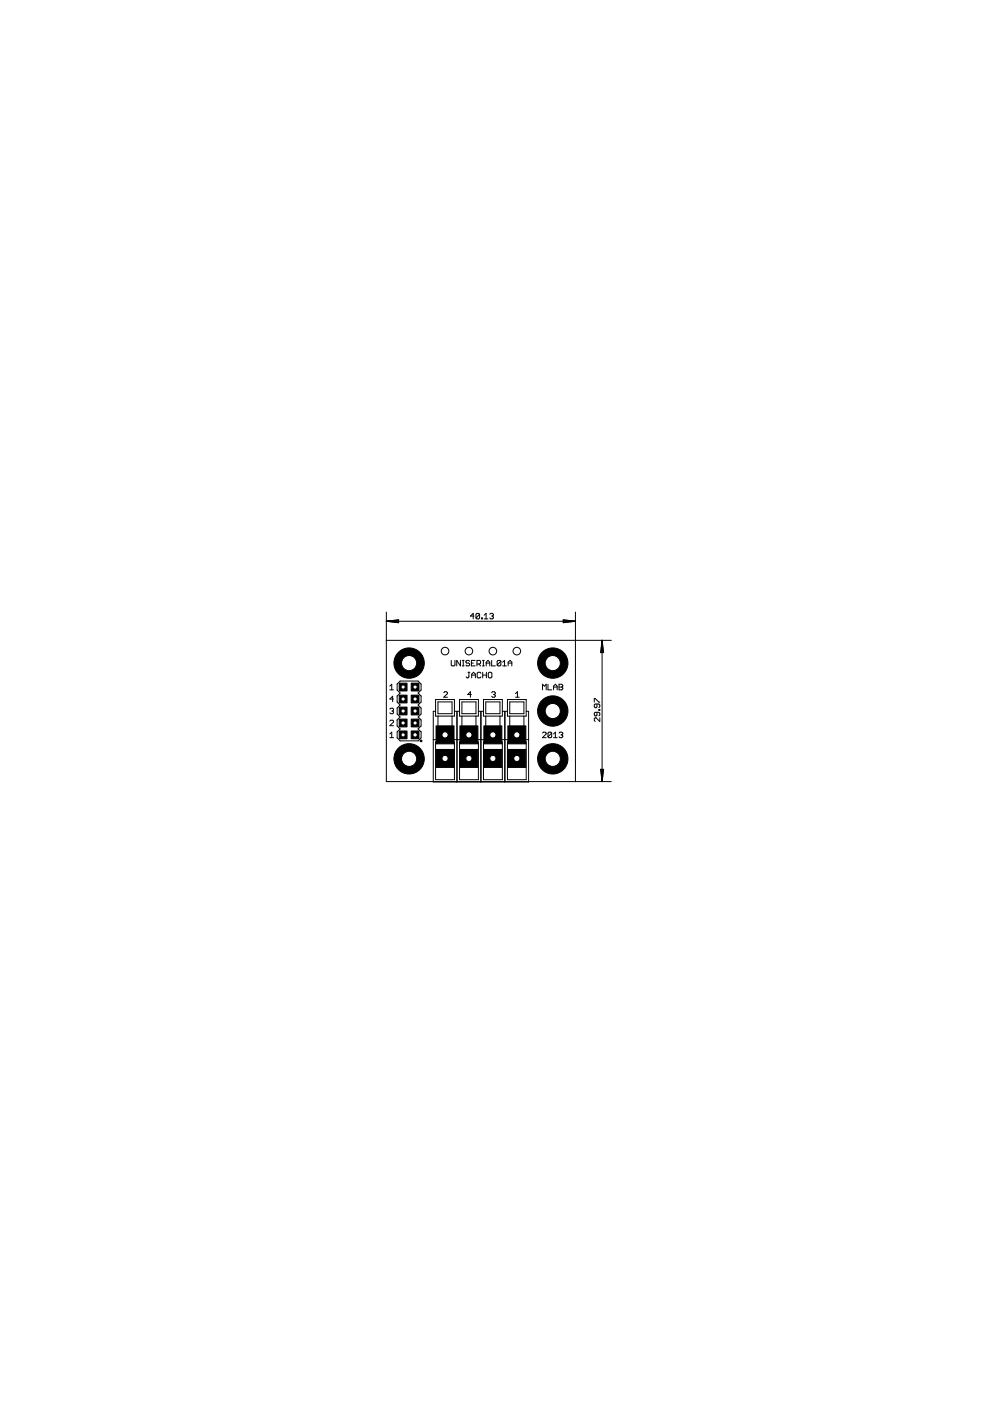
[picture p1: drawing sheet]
<svg xmlns="http://www.w3.org/2000/svg" width="210mm" height="297mm" viewBox="0 0 210 297" stroke-linecap="round" stroke-linejoin="round" font-family="sans-serif">
<g fill="none" stroke="#000" stroke-width=".21">
<path d="M82.7 155.6l.4-.4v1.2M82.7 145.5l.4-.4v1.2M82.7 156.4h.7M82.7 146.3h.7M82.7 152.9l.2-.2h.3l.2 .2v.2l-.7 .8h.7M82.7 150.3l.2-.1h.3l.2 .1-.2 .4M83.1 150.7h.1M83.2 150.7l.2 .2-.2 .4h-.3l-.2-.2M83.4 148.2h-.7l.5-.6v1.2M84.8 144.4h3.8l.7 .6v1.3l-.7 .6 .7 .7v1.2l-.7 .7 .7 .6v1.3l-.7 .6 .7 .7v1.2l-.7 .7 .7 .6v1.2l-.7 .7h-3.8l-.6-.7v-1.2l.6-.6-.6-.7v-1.2l.6-.7-.6-.6v-1.3l.6-.6-.6-.7v-1.2l.6-.7-.6-.6v-1.3zM91.9 156.8h5M92.4 150.8h-.5v15h5v-15h-.5"/>
<path d="M92.4 148.3h4v3.5h-4zM92.4 157.3h4v8h-4zM92.9 148.8h2.9v2.5h-2.9zM92.9 151.8v3h2.9v-3M93.3 156.8v.5M94.1 146.9l.2-.2h.4l.2 .2v.2l-.8 .7h.8M95.4 156.8v.5M95.7 140v1l.2 .2h.3l.3-.2v-1M96.9 156.8h5M97.4 148.3h4v3.5h-4zM97.4 150.8h-.5v15h5v-15h-.5M97.4 157.3h4v8h-4z"/>
<path d="M97.6 140v1.2l-.8-1.2v1.2M97.9 148.8h3v2.5h-3zM97.9 151.8v3h3v-3M98 141.2h.4M98 140h.4M98.2 140v1.2M98.4 156.8v.5M99.2 142.5h.4M99.4 142.5v1l-.2 .2-.4-.2M99.6 140.2l-.2-.2h-.4l-.2 .2 .2 .4h.4l.2 .2-.2 .4h-.4l-.2-.2M99.9 147.3h-.7l.5-.6v1.1M99.9 140.6h.5"/>
<path d="M100 143.7v-.8l.4-.4 .4 .4v.8M100 143.1h.8M100.4 156.8v.5M100.7 140h-.8v1.2h.8M101.1 140.8h.6l.2-.2v-.4l-.2-.2h-.6v1.2M101.5 140.8l.4 .4M102 142.7l-.2-.2h-.4l-.2 .2v.8l.2 .2h.4l.2-.2M102 156.8h5M102.3 141.2h.4M102.3 140h.4M102.3 143.1h.8M102.3 142.5v1.2"/>
<path d="M102.5 140v1.2M102.5 148.3h4v3.5h-4zM102.5 157.3h4v8h-4zM102.5 150.8h-.5v15h5v-15h-.5M103 148.8h3v2.5h-3zM103 151.8v3h3v-3M103.1 140.6h.7M103.1 141.2v-.8l.4-.4 .3 .4v.8M103.1 142.5v1.2M103.5 156.8v.5M103.7 142.5h.4l.2 .2v.8l-.2 .2h-.4l-.2-.2v-.8zM104.2 146.9l.2-.2h.4l.2 .2-.2 .4"/>
<path d="M104.2 140v1.2h.8M104.6 147.3h.2M104.8 147.3l.2 .1-.2 .4h-.4l-.2-.2M105.5 156.8v.5M106.2 140.2v.8l-.2 .2h-.4l-.2-.2M106.2 140.2l-.2-.2h-.4l-.2 .2v.8M106.2 140.2l-.8 .8M106.6 141.2h.8M106.6 140.4l.4-.4v1.2M107.1 156.8h5M107.6 148.3h4v3.5h-4zM107.6 150.8h-.5v15h5v-15h-.5"/>
<path d="M107.6 157.3h4v8h-4zM107.7 140.6h.8M107.7 141.2v-.8l.4-.4 .4 .4v.8M108.1 148.8h3v2.5h-3zM108.1 151.8v3h3v-3M108.6 156.8v.5M109.3 147.1l.4-.4v1.1M109.3 147.8h.8M110.6 156.8v.5M115 155.4l.2-.2h.4l.2 .2v.2l-.8 .8h.8M115 146.3v-1.2l.4 .4 .4-.4v1.2M116.2 145.1v1.2h.8"/>
<path d="M117 155.4v.8l-.2 .2h-.4l-.2-.2M117 155.4l-.2-.2h-.4l-.2 .2v.8M117 155.4l-.8 .8M117.4 156.4h.7M117.4 146.3v-.8l.4-.4 .3 .4v.8M117.4 145.7h.7M117.4 155.6l.4-.4v1.2M118.5 145.1h.6l.2 .2-.2 .4 .2 .3-.2 .3h-.6zM118.5 145.7h.6M118.5 155.4l.2-.2h.4l.2 .2-.2 .4M118.9 155.8h.2M119.1 155.8l.2 .2-.2 .4h-.4l-.2-.2"/>
</g>
<path d="M89.1 157h.3v.2h-.3v-.1h.2h-.2z" fill-rule="evenodd" fill="#000" stroke="#000" stroke-width=".21"/>
<path d="M92.5 153.9h3.8v3.8h-3.8z" fill="#000" stroke="#000" stroke-width=".21"/>
<circle cx="94.4" cy="155.8" r=".66" fill="#fff" stroke="#000" stroke-width=".21"/>
<path d="M92.5 158.9h3.8v3.8h-3.8z" fill="#000" stroke="#000" stroke-width=".21"/>
<circle cx="94.4" cy="160.8" r=".66" fill="#fff" stroke="#000" stroke-width=".21"/>
<path d="M97.5 153.9h3.8v3.8h-3.8z" fill="#000" stroke="#000" stroke-width=".21"/>
<circle cx="99.4" cy="155.8" r=".66" fill="#fff" stroke="#000" stroke-width=".21"/>
<path d="M97.5 158.9h3.8v3.8h-3.8z" fill="#000" stroke="#000" stroke-width=".21"/>
<circle cx="99.4" cy="160.8" r=".66" fill="#fff" stroke="#000" stroke-width=".21"/>
<path d="M102.6 153.9h3.8v3.8h-3.8z" fill="#000" stroke="#000" stroke-width=".21"/>
<circle cx="104.5" cy="155.8" r=".66" fill="#fff" stroke="#000" stroke-width=".21"/>
<path d="M102.6 158.9h3.8v3.8h-3.8z" fill="#000" stroke="#000" stroke-width=".21"/>
<circle cx="104.5" cy="160.8" r=".66" fill="#fff" stroke="#000" stroke-width=".21"/>
<path d="M107.7 153.9h3.8v3.8h-3.8z" fill="#000" stroke="#000" stroke-width=".21"/>
<circle cx="109.6" cy="155.8" r=".66" fill="#fff" stroke="#000" stroke-width=".21"/>
<path d="M107.7 158.9h3.8v3.8h-3.8z" fill="#000" stroke="#000" stroke-width=".21"/>
<circle cx="109.6" cy="160.8" r=".66" fill="#fff" stroke="#000" stroke-width=".21"/>
<circle cx="86.7" cy="160.9" r="3.2" fill="#000" stroke="#000" stroke-width=".21"/>
<circle cx="86.7" cy="160.9" r="1.61" fill="#fff" stroke="#000" stroke-width=".21"/>
<circle cx="86.7" cy="140.6" r="3.2" fill="#000" stroke="#000" stroke-width=".21"/>
<circle cx="86.7" cy="140.6" r="1.61" fill="#fff" stroke="#000" stroke-width=".21"/>
<circle cx="117.2" cy="160.9" r="3.2" fill="#000" stroke="#000" stroke-width=".21"/>
<circle cx="117.2" cy="160.9" r="1.61" fill="#fff" stroke="#000" stroke-width=".21"/>
<circle cx="117.2" cy="140.6" r="3.2" fill="#000" stroke="#000" stroke-width=".21"/>
<circle cx="117.2" cy="140.6" r="1.61" fill="#fff" stroke="#000" stroke-width=".21"/>
<circle cx="117.2" cy="150.7" r="3.2" fill="#000" stroke="#000" stroke-width=".21"/>
<circle cx="117.2" cy="150.7" r="1.61" fill="#fff" stroke="#000" stroke-width=".21"/>
<path d="M87.2 155h1.6v1.6h-1.6z" fill="#000" stroke="#000" stroke-width=".21"/>
<circle cx="88" cy="155.8" r=".47" fill="#fff" stroke="#000" stroke-width=".21"/>
<path d="M87.2 152.5h1.6v1.6h-1.6z" fill="#000" stroke="#000" stroke-width=".21"/>
<circle cx="88" cy="153.3" r=".44" fill="#fff" stroke="#000" stroke-width=".21"/>
<path d="M87.2 149.9h1.6v1.7h-1.6z" fill="#000" stroke="#000" stroke-width=".21"/>
<circle cx="88" cy="150.7" r=".44" fill="#fff" stroke="#000" stroke-width=".21"/>
<path d="M87.2 147.4h1.6v1.6h-1.6z" fill="#000" stroke="#000" stroke-width=".21"/>
<circle cx="88" cy="148.2" r=".44" fill="#fff" stroke="#000" stroke-width=".21"/>
<path d="M87.2 144.8h1.6v1.7h-1.6z" fill="#000" stroke="#000" stroke-width=".21"/>
<circle cx="88" cy="145.7" r=".44" fill="#fff" stroke="#000" stroke-width=".21"/>
<path d="M84.6 155h1.7v1.6h-1.7z" fill="#000" stroke="#000" stroke-width=".21"/>
<circle cx="85.5" cy="155.8" r=".44" fill="#fff" stroke="#000" stroke-width=".21"/>
<path d="M84.6 152.5h1.7v1.6h-1.7z" fill="#000" stroke="#000" stroke-width=".21"/>
<circle cx="85.5" cy="153.3" r=".44" fill="#fff" stroke="#000" stroke-width=".21"/>
<path d="M84.6 149.9h1.7v1.7h-1.7z" fill="#000" stroke="#000" stroke-width=".21"/>
<circle cx="85.5" cy="150.7" r=".44" fill="#fff" stroke="#000" stroke-width=".21"/>
<path d="M84.6 147.4h1.7v1.6h-1.7z" fill="#000" stroke="#000" stroke-width=".21"/>
<circle cx="85.5" cy="148.2" r=".44" fill="#fff" stroke="#000" stroke-width=".21"/>
<path d="M84.6 144.8h1.7v1.7h-1.7z" fill="#000" stroke="#000" stroke-width=".21"/>
<circle cx="85.5" cy="145.7" r=".44" fill="#fff" stroke="#000" stroke-width=".21"/>
<g fill="none" stroke="#000" stroke-width=".21">
<path d="M81.9 129.8v35.9h47.7M81.9 135.8h47.7M81.9 131.7h40.1M81.9 131.7l2.6-.3v.6zM81.9 131.7l2.6 .1M81.9 131.7l2.6 .3M84.5 131.6l-2.6 .1M84.5 131.4l-2.6 .3M100.5 130.6h-.8l.6-.6v1.2M101.7 130.2l-.2-.2h-.4l-.2 .2v.8M101.7 130.2v.8l-.2 .2h-.4l-.2-.2M101.7 130.2l-.8 .8"/>
<path d="M102.1 131h.2v.2h-.2zM102.7 131.2h.7M102.7 130.4l.4-.4v1.2M103.8 130.2l.2-.2h.4l.2 .2-.2 .4M104.2 130.6h.2M104.4 130.6l.2 .2-.2 .4h-.4l-.2-.2M119.4 131.4l2.6 .3-2.6 .3zM119.4 131.6l2.6 .1M119.4 131.4l2.6 .3M122 129.8v35.9M122 131.7l-2.6 .1M122 131.7l-2.6 .3"/>
<path d="M127.7 135.8v29.9M127.7 135.8l.3 2.6h-.7zM127.7 135.8l-.2 2.6M127.7 135.8l.1 2.6M127.7 135.8l-.3 2.6M126 148.9v-.8l1.2 .8M126.6 149.3v.5l-.2 .3-.4-.3v-.3l.2-.2h.8l.2 .2v.3l-.2 .3M126.6 151v.6l-.2 .2-.4-.2v-.4l.2-.2h.8l.2 .2v.4l-.2 .2M127 150.4h.2v.2h-.2zM127.2 152.2v.8l-.8-.8-.4 .2v.4l.2 .2M127.3 163.1h.7l-.3 2.6zM127.4 163.1l.3 2.6"/>
<path d="M127.5 163.1l.2 2.6M127.8 163.1l-.1 2.6"/>
<circle cx="94.4" cy="138" r=".8"/>
<circle cx="99.4" cy="138" r=".8"/>
<circle cx="104.5" cy="138" r=".8"/>
<circle cx="109.6" cy="138" r=".8"/>
</g>
</svg>
